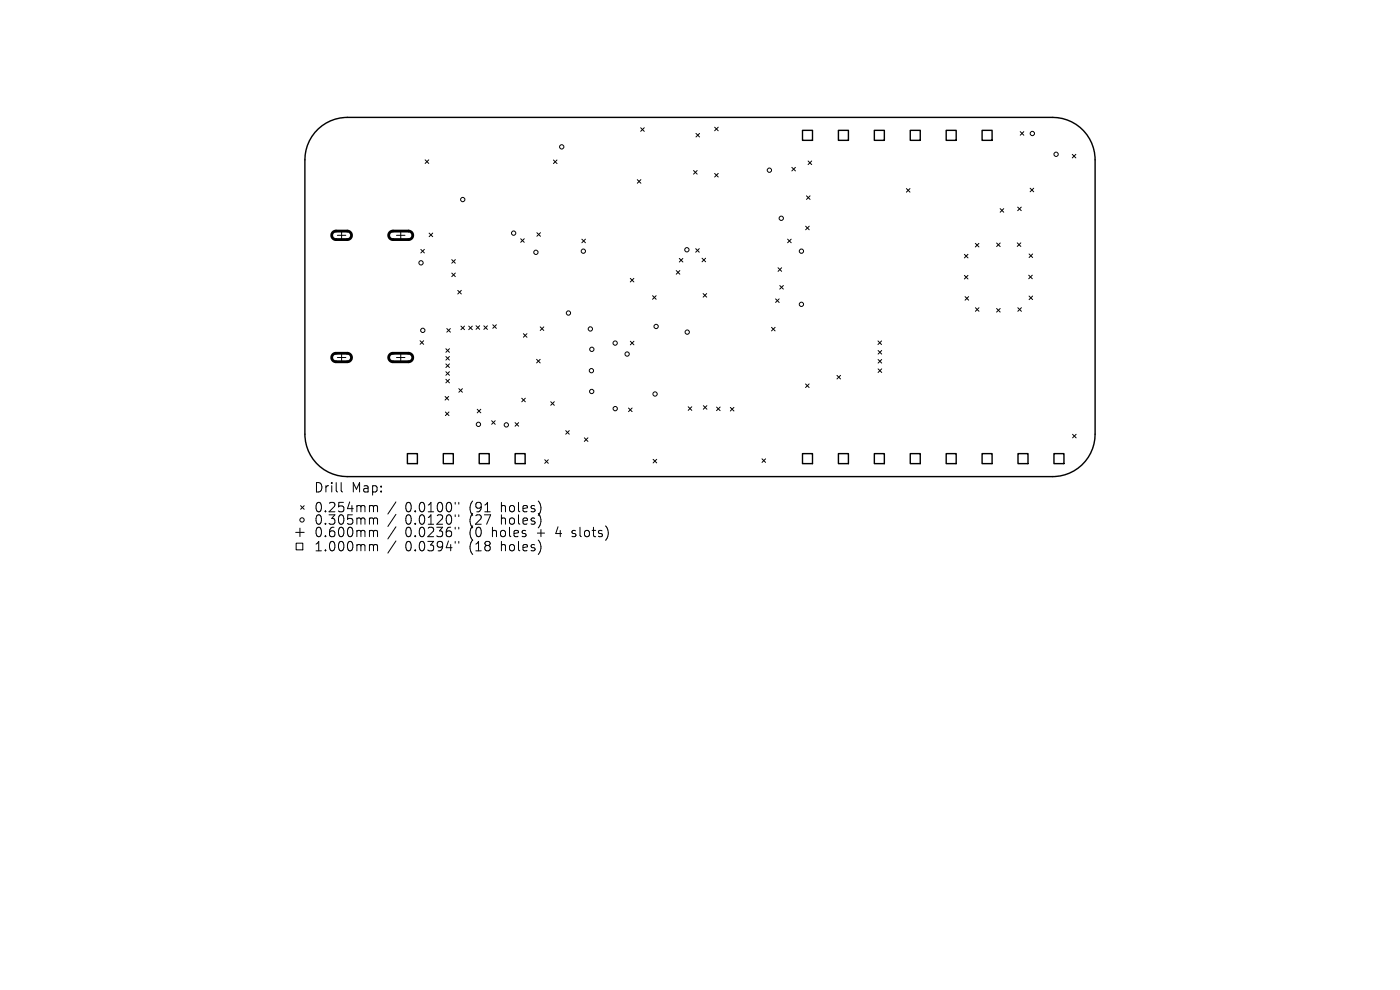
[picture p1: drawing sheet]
<svg xmlns="http://www.w3.org/2000/svg" width="297mm" height="210mm" viewBox="0 0 297 210" stroke-linecap="round" stroke-linejoin="round" font-family="sans-serif">
<defs><g id="words">
<g font-size="2.8">
<text x="66.5" y="104.8">Drill</text>
<text x="74.5" y="104.8">Map:</text>
<text x="66.5" y="109">0.254mm</text>
<text x="66.5" y="111.6">0.305mm</text>
<text x="86" y="109">0.0100&quot;</text>
<text x="86" y="111.6">0.0120&quot;</text>
<text x="99.7" y="109">(91</text>
<text x="99.7" y="111.6">(27</text>
<text x="106.6" y="109">holes)</text>
<text x="106.6" y="111.6">holes)</text>
<text x="66.5" y="114.2">0.600mm</text>
<text x="66.5" y="117.2">1.000mm</text>
<text x="86" y="114.2">0.0236&quot;</text>
<text x="86" y="117.2">0.0394&quot;</text>
<text x="99.7" y="114.2">(0</text>
<text x="99.7" y="117.2">(18</text>
<text x="104.7" y="114.2">holes</text>
<text x="106.6" y="117.2">holes)</text>
<text x="114.4" y="114.2">+</text>
<text x="118.6" y="114.2">4</text>
<text x="122.2" y="114.2">slots)</text>
</g>
</g></defs>
<g fill="none" stroke="#000" stroke-width=".3">
<path d="M67.5 27.4a9 9 0 0 1 6.2-2.5h149.6a9 9 0 0 1 9 9v58.2a9 9 0 0 1-9 9h-149.6a9 9 0 0 1-9-9v-58.2a9 9 0 0 1 2.8-6.5zM170.2 27.6h2.2v2.2h-2.2zM177.9 27.6h2.1v2.2h-2.1zM185.5 27.6h2.1v2.2h-2.1zM193.1 27.6h2.1v2.2h-2.1zM200.7 27.6h2.1v2.2h-2.1zM208.3 27.6h2.2v2.2h-2.2zM86.4 96.2h2.1v2.2h-2.1zM94 96.2h2.2v2.2h-2.2zM101.7 96.2h2.1v2.2h-2.1zM109.3 96.2h2.1v2.2h-2.1zM170.2 96.2h2.2v2.2h-2.2z"/>
<path d="M177.9 96.2h2.1v2.2h-2.1zM185.5 96.2h2.1v2.2h-2.1zM193.1 96.2h2.1v2.2h-2.1zM200.7 96.2h2.1v2.2h-2.1zM208.3 96.2h2.2v2.2h-2.2zM216 96.2h2.1v2.2h-2.1zM223.6 96.2h2.1v2.2h-2.1z"/>
</g>
<g fill="none" stroke="#000" stroke-width=".21">
<path d="M90.2 33.9l.8 .8M91 33.9l-.8 .8M117.4 33.9l.8 .8M118.2 33.9l-.8 .8M135.2 38.1l.8 .8M135.9 27.1l.8 .8M136 38.1l-.8 .8M136.7 27.1l-.8 .8M147.1 36.2l.8 .7M147.6 28.3l.8 .8M147.9 36.2l-.8 .7M148.4 28.3l-.8 .8"/>
<path d="M151.6 27l.8 .7M151.6 36.8l.8 .8M152.4 27l-.8 .7M152.4 36.8l-.8 .8M168 35.5l.7 .8M168.7 35.5l-.7 .8M171.4 34.1l.8 .8M172.2 34.1l-.8 .8M192.3 40l.7 .8M193 40l-.7 .8M216.4 27.9l.8 .8M217.2 27.9l-.8 .8"/>
<path d="M218.5 39.9l.8 .8M219.3 39.9l-.8 .8M227.5 32.7l.7 .8M228.2 32.7l-.7 .8M71.6 49.9h1.8M72.5 49v1.8M84.1 49.9h1.8M85 49v1.8M89.3 52.9l.7 .8M90 52.9l-.7 .8M91 49.4l.8 .8M91.8 49.4l-.8 .8"/>
<path d="M95.8 55.1l.8 .7M95.8 57.9l.8 .8M96.6 55.1l-.8 .7M96.6 57.9l-.8 .8M110.5 50.6l.7 .8M111.2 50.6l-.7 .8M113.9 49.4l.8 .7M114.7 49.4l-.8 .7M123.4 50.7l.8 .8M124.2 50.7l-.8 .8M133.7 59l.8 .8M134.5 59l-.8 .8"/>
<path d="M143.5 57.4l.7 .8M144.1 54.8l.8 .8M144.2 57.4l-.7 .8M144.9 54.8l-.8 .8M147.6 52.7l.7 .8M148.3 52.7l-.7 .8M148.9 54.8l.8 .7M149.7 54.8l-.8 .7M165.1 56.8l.7 .8M165.8 56.8l-.7 .8M167.1 50.7l.7 .8M167.8 50.7l-.7 .8"/>
<path d="M170.9 48l.8 .7M171.1 41.5l.8 .8M171.7 48l-.8 .7M171.9 41.5l-.8 .8M204.6 53.9l.7 .8M204.6 58.4l.7 .8M205.3 53.9l-.7 .8M205.3 58.4l-.7 .8M206.9 51.6l.8 .8M207.7 51.6l-.8 .8M211.4 51.5l.8 .8M212.2 44.3l.7 .7"/>
<path d="M212.2 51.5l-.8 .8M212.9 44.3l-.7 .7M215.8 51.5l.8 .8M215.9 43.9l.8 .8M216.6 51.5l-.8 .8M216.7 43.9l-.8 .8M218.2 58.4l.8 .7M218.3 53.9l.8 .7M219 58.4l-.8 .7M219.1 53.9l-.8 .7M71.6 75.8h1.8M72.5 74.9v1.8"/>
<path d="M84.1 75.8h1.8M85 74.9v1.8M89.1 72.3l.8 .7M89.9 72.3l-.8 .7M94.6 74l.7 .7M94.6 75.6l.7 .8M94.6 77.2l.7 .8M94.6 78.8l.7 .8M94.8 69.7l.7 .8M95.3 74l-.7 .7M95.3 75.6l-.7 .8M95.3 77.2l-.7 .8"/>
<path d="M95.3 78.8l-.7 .8M95.5 69.7l-.7 .8M97.1 61.6l.8 .8M97.8 69.2l.7 .7M97.9 61.6l-.8 .8M98.5 69.2l-.7 .7M99.4 69.2l.8 .7M100.2 69.2l-.8 .7M101 69.1l.8 .8M101.8 69.1l-.8 .8M102.6 69.1l.8 .8M103.4 69.1l-.8 .8"/>
<path d="M104.5 68.9l.8 .7M105.3 68.9l-.8 .7M111 70.8l.8 .7M111.8 70.8l-.8 .7M113.8 76.2l.8 .8M114.6 76.2l-.8 .8M114.6 69.3l.8 .8M115.4 69.3l-.8 .8M133.7 72.4l.8 .8M134.5 72.4l-.8 .8M138.4 62.7l.8 .8M139.2 62.7l-.8 .8"/>
<path d="M149.2 62.3l.7 .7M149.9 62.3l-.7 .7M163.7 69.4l.7 .8M164.4 69.4l-.7 .8M164.5 63.4l.8 .8M165.3 63.4l-.8 .8M165.4 60.6l.8 .7M166.2 60.6l-.8 .7M177.6 79.6l.7 .8M178.3 79.6l-.7 .8M186.3 72.3l.7 .8M186.3 74.3l.7 .8"/>
<path d="M186.3 76.3l.7 .7M186.3 78.2l.7 .8M187 72.3l-.7 .8M187 74.3l-.7 .8M187 76.3l-.7 .7M187 78.2l-.7 .8M204.7 62.9l.8 .8M205.5 62.9l-.8 .8M206.9 65.3l.8 .7M207.7 65.3l-.8 .7M211.4 65.4l.8 .8M212.2 65.4l-.8 .8"/>
<path d="M215.9 65.3l.8 .7M216.7 65.3l-.8 .7M218.3 62.8l.8 .8M219.1 62.8l-.8 .8M94.4 84.1l.8 .8M94.5 87.4l.7 .8M94.6 80.5l.7 .7M95.2 84.1l-.8 .8M95.2 87.4l-.7 .8M95.3 80.5l-.7 .7M97.3 82.4l.8 .8M98.1 82.4l-.8 .8"/>
<path d="M101.2 86.8l.8 .8M102 86.8l-.8 .8M104.3 89.2l.8 .8M105.1 89.2l-.8 .8M109.3 89.6l.7 .8M110 89.6l-.7 .8M110.7 84.5l.7 .7M111.4 84.5l-.7 .7M115.6 97.5l.7 .8M116.3 97.5l-.7 .8M116.8 85.2l.8 .8M117.6 85.2l-.8 .8"/>
<path d="M120 91.3l.8 .8M120.8 91.3l-.8 .8M124 92.9l.7 .7M124.7 92.9l-.7 .7M133.3 86.6l.8 .7M134.1 86.6l-.8 .7M138.6 97.4l.7 .8M139.3 97.4l-.7 .8M146 86.3l.8 .8M146.8 86.3l-.8 .8M149.2 86l.8 .8M150 86l-.8 .8"/>
<path d="M152 86.3l.8 .8M152.8 86.3l-.8 .8M154.9 86.4l.8 .8M155.7 86.4l-.8 .8M161.7 97.3l.7 .8M162.4 97.3l-.7 .8M170.9 81.4l.8 .8M171.7 81.4l-.8 .8M227.5 92.1l.8 .8M228.3 92.1l-.8 .8M62.7 112.9h1.8M62.8 115.2h1.4v1.4h-1.4z"/>
<path d="M63.6 112v1.8M63.8 107.3l.7 .7M64.5 107.3l-.7 .7M72.4 102.4v1.7l.3 .3M78.7 107.2l.4 .1 .1 .2M78.7 109.9l.4 .1 .1 .2M78.7 112.5l.4 .1 .1 .2M78.7 115.5l.4 .1 .1 .2M79.2 107.5l.3-.3 .5 .1 .1 1.3M79.2 107.5v1.1M79.2 110.2v1M79.2 112.8v1"/>
<path d="M79.2 115.8v1M79.2 110.2l.3-.3 .5 .1 .1 1.2M79.2 112.8l.3-.3 .5 .1 .1 1.2M79.2 115.8l.3-.3 .5 .1 .1 1.2M84 106.5l-1.7 2.5M84 109.1l-1.7 2.6M84 111.8l-1.7 2.5M84 114.8l-1.7 2.5M96.6 106.6v.3M96.6 109.2v.4M96.6 111.8v.4M96.6 114.8v.4"/>
<path d="M97.3 106.6v.3M97.3 109.2v.4M97.3 111.8v.4M97.3 114.8v.4M121.3 113.8h.2M121.4 112.6v.5"/>
<circle cx="119.2" cy="31.2" r=".46"/>
<circle cx="163.2" cy="36.1" r=".46"/>
<circle cx="219" cy="28.3" r=".46"/>
<circle cx="224" cy="32.7" r=".46"/>
<circle cx="89.3" cy="55.8" r=".46"/>
<circle cx="98.2" cy="42.3" r=".46"/>
<circle cx="109" cy="49.5" r=".46"/>
<circle cx="113.7" cy="53.5" r=".46"/>
<circle cx="123.8" cy="53.3" r=".46"/>
<circle cx="145.7" cy="53" r=".46"/>
<circle cx="165.7" cy="46.3" r=".46"/>
<circle cx="170" cy="53.3" r=".46"/>
<circle cx="89.7" cy="70.1" r=".46"/>
<circle cx="120.6" cy="66.4" r=".46"/>
<circle cx="125.2" cy="69.8" r=".46"/>
<circle cx="125.5" cy="78.6" r=".46"/>
<circle cx="125.6" cy="74.1" r=".46"/>
<circle cx="130.5" cy="72.8" r=".46"/>
<circle cx="133" cy="75.1" r=".46"/>
<circle cx="139.2" cy="69.3" r=".46"/>
<circle cx="145.8" cy="70.5" r=".46"/>
<circle cx="170" cy="64.6" r=".46"/>
<circle cx="101.5" cy="90" r=".46"/>
<circle cx="107.4" cy="90.1" r=".46"/>
<circle cx="125.5" cy="83" r=".46"/>
<circle cx="130.5" cy="86.7" r=".46"/>
<circle cx="139" cy="83.6" r=".46"/>
<circle cx="64.1" cy="110.3" r=".46"/>
</g>
<path d="M70.6 49.3l.6-.3h2.5a.9 .9 0 0 1 .9 .9 .9 .9 0 0 1-.9 .9h-2.4a.9 .9 0 0 1-.9-.5 .9 .9 0 0 1 .2-1zM82.7 49.3l.6-.3h3.4a.9 .9 0 0 1 .9 .9 .9 .9 0 0 1-.9 .9h-3.3a.9 .9 0 0 1-.9-.5 .9 .9 0 0 1 .2-1zM70.6 75.2l.6-.3h2.5a.9 .9 0 0 1 .9 .9 .9 .9 0 0 1-.9 .9h-2.4a.9 .9 0 0 1-.9-.5 .9 .9 0 0 1 .2-1zM82.7 75.2l.6-.3h3.4a.9 .9 0 0 1 .9 .9 .9 .9 0 0 1-.9 .9h-3.3a.9 .9 0 0 1-.9-.5 .9 .9 0 0 1 .2-1z" fill="none" stroke="#000" stroke-width=".6"/>
<use href="#words"/>
</svg>
